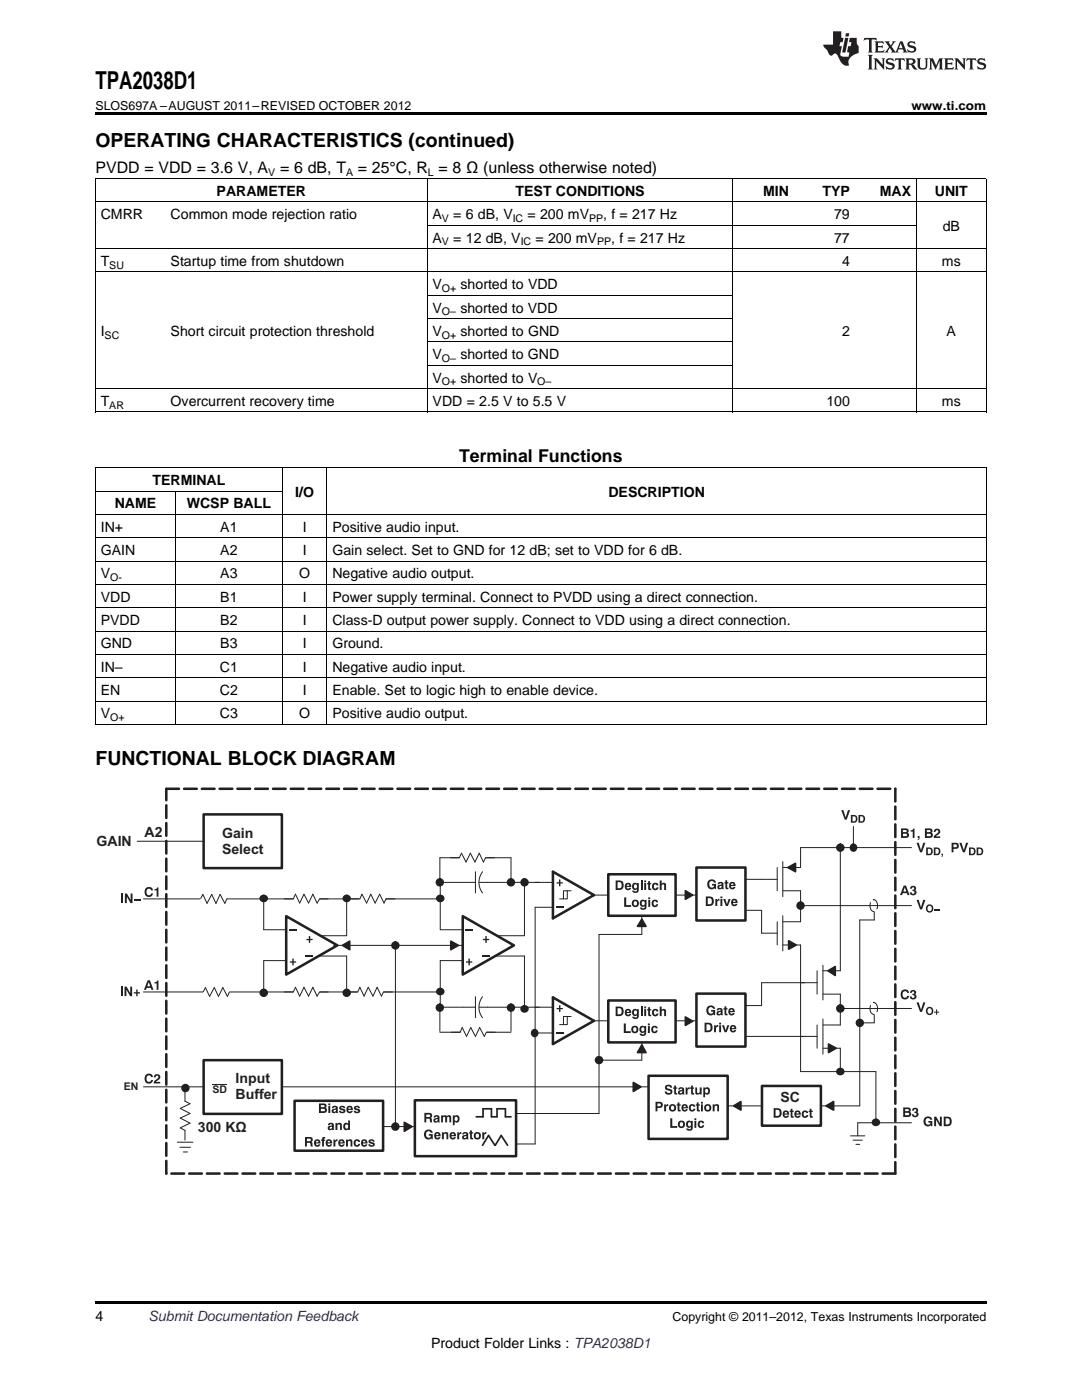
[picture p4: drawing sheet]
<svg xmlns="http://www.w3.org/2000/svg" width="216mm" height="279mm" viewBox="0 0 216 279" stroke-linecap="round" stroke-linejoin="round" font-family="sans-serif">
<defs><g id="words">
<text font-size="4.9" x="19" y="17.8">TPA2038D1</text>
<g font-size="3.9">
<text x="19" y="29.3">OPERATING CHARACTERISTICS (continued)</text>
<text x="19" y="152.8">FUNCTIONAL BLOCK DIAGRAM</text>
</g>
<text font-size="3.5" x="91.6" y="92.1">Terminal Functions</text>
<g font-size="3.2">
<text x="19" y="34.4">PVDD = VDD = 3.6 V, A</text>
<text x="55.9" y="34.4">= 6 dB, T</text>
<text x="71.4" y="34.4">= 25°C, R = 8 Ω (unless otherwise noted)</text>
</g>
<g font-size="2.8">
<text x="43.2" y="39.1">PARAMETER</text>
<text x="102.9" y="39.1">TEST CONDITIONS</text>
<text x="152.3" y="39.1">MIN</text>
<text x="164.1" y="39.1">TYP</text>
<text x="175.5" y="39.1">MAX</text>
<text x="186.5" y="39.1">UNIT</text>
<text x="20.1" y="43.7">CMRR</text>
<text x="34" y="43.7">Common mode rejection ratio</text>
<text x="86.3" y="43.7">A</text>
<text x="90.5" y="43.7">= 6 dB, V</text>
<text x="105.3" y="43.7">= 200 mV</text>
<text x="120.4" y="43.7">, f = 217 Hz</text>
<text x="166.4" y="43.7">79</text>
<text x="188.1" y="46.1">dB</text>
<text x="20.1" y="53.1">T</text>
<text x="34" y="53.1">Startup time from shutdown</text>
<text x="86.3" y="48.4">A</text>
<text x="90.5" y="48.4">= 12 dB, V</text>
<text x="106.9" y="48.4">= 200 mV</text>
<text x="122" y="48.4">, f = 217 Hz</text>
<text x="166.4" y="48.4">77</text>
<text x="168" y="53.1">4</text>
<text x="188" y="53.1">ms</text>
<text x="86.3" y="57.7">V</text>
<text x="91.9" y="57.7">shorted to VDD</text>
<text x="86.3" y="62.4">V</text>
<text x="91.9" y="62.4">shorted to VDD</text>
<text x="20.1" y="67">I</text>
<text x="34" y="67">Short circuit protection threshold</text>
<text x="86.3" y="67">V</text>
<text x="86.3" y="71.7">V</text>
<text x="91.9" y="71.7">shorted to GND</text>
<text x="91.9" y="67">shorted to GND</text>
<text x="168" y="67">2</text>
<text x="188.9" y="67">A</text>
<text x="86.3" y="76.3">V</text>
<text x="91.9" y="76.3">shorted to V</text>
<text x="20.1" y="81">T</text>
<text x="34" y="81">Overcurrent recovery time</text>
<text x="86.3" y="81">VDD = 2.5 V to 5.5 V</text>
<text x="164.9" y="81">100</text>
<text x="188" y="81">ms</text>
<text x="22.9" y="101.5">NAME</text>
<text x="30.4" y="96.8">TERMINAL</text>
<text x="37.3" y="101.5">WCSP BALL</text>
<text x="58.9" y="99.1">I/O</text>
<text x="121.4" y="99.1">DESCRIPTION</text>
<text x="20.1" y="106.1">IN+</text>
<text x="44" y="106.1">A1</text>
<text x="60.4" y="106.1">I</text>
<text x="66.3" y="106.1">Positive audio input.</text>
<text x="20.1" y="110.8">GAIN</text>
<text x="44" y="110.8">A2</text>
<text x="60.4" y="110.8">I</text>
<text x="66.3" y="110.8">Gain select. Set to GND for 12 dB; set to VDD for 6 dB.</text>
<text x="20.1" y="115.4">V</text>
<text x="44" y="115.4">A3</text>
<text x="59.7" y="115.4">O</text>
<text x="66.3" y="115.4">Negative audio output.</text>
<text x="20.1" y="120.1">VDD</text>
<text x="20.1" y="124.7">PVDD</text>
<text x="44" y="120.1">B1</text>
<text x="44" y="124.7">B2</text>
<text x="60.4" y="120.1">I</text>
<text x="60.4" y="124.7">I</text>
<text x="66.3" y="120.1">Power supply terminal. Connect to PVDD using a direct connection.</text>
<text x="66.3" y="124.7">Class-D output power supply. Connect to VDD using a direct connection.</text>
<text x="20.1" y="129.4">GND</text>
<text x="44" y="129.4">B3</text>
<text x="60.4" y="129.4">I</text>
<text x="66.3" y="129.4">Ground.</text>
<text x="20.1" y="134.1">IN–</text>
<text x="43.9" y="134.1">C1</text>
<text x="60.4" y="134.1">I</text>
<text x="66.3" y="134.1">Negative audio input.</text>
<text x="20.1" y="138.7">EN</text>
<text x="20.1" y="143.4">V</text>
<text x="43.9" y="138.7">C2</text>
<text x="43.9" y="143.4">C3</text>
<text x="59.7" y="143.4">O</text>
<text x="60.4" y="138.7">I</text>
<text x="66.3" y="138.7">Enable. Set to logic high to enable device.</text>
<text x="66.3" y="143.4">Positive audio output.</text>
<text x="19" y="263.6">4</text>
<text x="86" y="269">Product Folder Links : TPA2038D1</text>
</g>
<g font-size="2.8" fill="#231f20">
<text x="28.9" y="167.1">A2</text>
<text x="44.3" y="167.3">Gain</text>
<text x="19.3" y="168.9">GAIN</text>
<text x="44.3" y="170.5">Select</text>
<text x="47" y="216.1">Input</text>
<text x="47" y="219.3">Buffer</text>
<text x="155.7" y="219.9">SC</text>
<text x="39.5" y="225.8">300 KΩ</text>
</g>
<text font-size="2.8" fill="#0000c8" x="29.6" y="263.6">Submit Documentation Feedback</text>
<g font-size="2.5">
<text x="19" y="21.9">SLOS697A –AUGUST 2011–REVISED OCTOBER 2012</text>
<text x="181.9" y="21.9">www.ti.com</text>
<text x="134.2" y="263.6">Copyright © 2011–2012, Texas Instruments Incorporated</text>
</g>
<g font-size="2.1">
<text x="53.5" y="35.1">V</text>
<text x="69" y="35.1">A</text>
<text x="85.4" y="35.1">L</text>
<text x="88.2" y="44.3">V</text>
<text x="102.3" y="44.3">IC</text>
<text x="117.5" y="44.3">PP</text>
<text x="21.8" y="53.6">SU</text>
<text x="88.2" y="49">V</text>
<text x="103.9" y="49">IC</text>
<text x="119.1" y="49">PP</text>
<text x="88.2" y="58.3">O+</text>
<text x="88.2" y="62.9">O–</text>
<text x="20.9" y="67.6">SC</text>
<text x="88.2" y="67.6">O+</text>
<text x="88.2" y="72.2">O–</text>
<text x="88.2" y="76.9">O+</text>
<text x="107.2" y="76.9">O–</text>
<text x="21.8" y="81.6">AR</text>
<text x="22" y="116">O-</text>
<text x="22" y="143.9">O+</text>
</g>
<g font-size="2.1" fill="#231f20">
<text x="24.7" y="217.6">EN</text>
<text x="42.4" y="218.2">SD</text>
</g>
</g></defs>
<path d="M118.5 178.6h25M128.1 179.4v7.1M147.6 175.5h4.4M147.6 181.7h4.4M28.6 216.9h106M128.1 204.5v7.1M147.6 206.8h12.8M147.6 200.7h4.4M68.5 224.8h19.2M100.5 222.2h19M100.5 228.3h6.3M144.1 220.7h27.5" fill="none" stroke="#231f20" stroke-width=".2"/>
<path d="M121.4 174.5h13.4v8.3h-13.4z" fill-rule="evenodd" fill="#fff"/>
<path d="M121.4 174.5h13.4v8.3h-13.4z" fill="none" stroke="#231f20" stroke-width=".51"/>
<path d="M63.3 190.8h5.9M63.3 186.7h5.9" fill="none" stroke="#231f20" stroke-width=".2"/>
<path d="M57.1 182.8l10.2 5.9-10.2 5.8z" fill="#fff"/>
<path d="M57.1 182.8l10.2 5.9-10.2 5.8z" fill="none" stroke="#231f20" stroke-width=".51"/>
<g fill="#231f20">
<path d="M57.7 185.5h1.5v.3h-1.5z" fill-rule="evenodd"/>
<path d="M58.3 191.3h.3v.6h.5v.2h-.5v.5h-.3v-.5h-.5v-.2h.5z" fill-rule="evenodd"/>
</g>
<path d="M52.6 191.7h4.4M52.6 185.6h4.4M66.6 188.7h26.6" fill="none" stroke="#231f20" stroke-width=".2"/>
<g fill="#231f20">
<path d="M61 190.7h1.5v.3h-1.5z" fill-rule="evenodd"/>
<path d="M61.6 186.8h.3v.6h.5v.2h-.5v.6h-.3v-.6h-.5v-.2h.5z" fill-rule="evenodd"/>
</g>
<path d="M98.4 190.8h6.3M98.4 186.7h6.3" fill="none" stroke="#231f20" stroke-width=".2"/>
<path d="M92.3 182.8l10.2 5.9-10.2 5.8z" fill="#fff"/>
<path d="M92.3 182.8l10.2 5.9-10.2 5.8z" fill="none" stroke="#231f20" stroke-width=".51"/>
<g fill="#231f20">
<path d="M92.8 185.5h1.5v.3h-1.5z" fill-rule="evenodd"/>
<path d="M93.5 191.3h.3v.6h.4v.2h-.4v.5h-.3v-.5h-.5v-.2h.5z" fill-rule="evenodd"/>
</g>
<path d="M87.8 191.7h4.4M87.8 185.6h4.4" fill="none" stroke="#231f20" stroke-width=".2"/>
<g fill="#231f20">
<path d="M96.2 190.7h1.5v.3h-1.5z" fill-rule="evenodd"/>
<path d="M96.8 186.8h.3v.6h.5v.2h-.5v.6h-.3v-.6h-.4v-.2h.4z" fill-rule="evenodd"/>
</g>
<path d="M28.6 179.4h59.2M52.6 179.4v6.2M69.2 179.4v7.3" fill="none" stroke="#231f20" stroke-width=".2"/>
<path d="M58.5 178.5h5.3v1.7h-5.3z" fill-rule="evenodd" fill="#fff"/>
<path d="M56.8 179.4h1.7l.5-.9 .8 1.7 .9-1.7 .9 1.7 .8-1.7 .9 1.7 .5-.8h1.7M28.6 198h59.2M52.6 191.7v6.3M69.2 190.8v7.3" fill="none" stroke="#231f20" stroke-width=".2"/>
<path d="M58.5 197.1h5.3v1.7h-5.3z" fill-rule="evenodd" fill="#fff"/>
<path d="M56.8 198h1.7l.5-1 .8 1.8 .9-1.8 .9 1.8 .8-1.8 .9 1.8 .5-.8h1.7" fill="none" stroke="#231f20" stroke-width=".2"/>
<circle cx="69.2" cy="179.3" r=".63" fill="#231f20"/>
<circle cx="69.2" cy="179.3" r=".63" fill="none" stroke="#231f20" stroke-width=".34"/>
<circle cx="69.2" cy="198.1" r=".67" fill="#231f20"/>
<circle cx="69.2" cy="198.1" r=".67" fill="none" stroke="#231f20" stroke-width=".34"/>
<circle cx="52.6" cy="179.3" r=".63" fill="#231f20"/>
<circle cx="52.6" cy="179.3" r=".63" fill="none" stroke="#231f20" stroke-width=".34"/>
<circle cx="52.6" cy="198.1" r=".68" fill="#231f20"/>
<circle cx="52.6" cy="198.1" r=".68" fill="none" stroke="#231f20" stroke-width=".34"/>
<path d="M87.8 176.1v9.5M78.9 188.7v36.1M87.8 191.7v9.5" fill="none" stroke="#231f20" stroke-width=".2"/>
<path d="M71.8 178.5h5.2v1.7h-5.2z" fill-rule="evenodd" fill="#fff"/>
<path d="M70 179.4h1.8l.4-.9 .9 1.7 .9-1.7 .8 1.7 1-1.7 .8 1.7 .4-.8h1.8" fill="none" stroke="#231f20" stroke-width=".2"/>
<path d="M71.4 197.1h5.2v1.7h-5.2z" fill-rule="evenodd" fill="#fff"/>
<path d="M69.6 198h1.8l.4-1 .8 1.8 .9-1.8 .9 1.8 .9-1.8 .8 1.8 .4-.8h1.8" fill="none" stroke="#231f20" stroke-width=".2"/>
<circle cx="78.9" cy="188.7" r=".67" fill="#231f20"/>
<circle cx="78.9" cy="188.7" r=".67" fill="none" stroke="#231f20" stroke-width=".34"/>
<path d="M87.8 176.1h19.8M87.8 201h19.8" fill="none" stroke="#231f20" stroke-width=".2"/>
<circle cx="87.9" cy="179.3" r=".63" fill="#231f20"/>
<circle cx="87.9" cy="179.3" r=".63" fill="none" stroke="#231f20" stroke-width=".34"/>
<circle cx="87.9" cy="197.9" r=".64" fill="#231f20"/>
<circle cx="87.9" cy="197.9" r=".64" fill="none" stroke="#231f20" stroke-width=".34"/>
<path d="M92.7 173.9h4.4v4.3h-4.4z" fill-rule="evenodd" fill="#fff"/>
<path d="M92.6 176.1h2.3M94.9 174v4.2M95.6 176.1h1.6M96.3 174a3.5 3.5 0 0 0 0 4.2M104.7 176.1v10.6M104.7 190.8v10.5" fill="none" stroke="#231f20" stroke-width=".2"/>
<path d="M92.7 198.8h4.4v4.3h-4.4z" fill-rule="evenodd" fill="#fff"/>
<path d="M94.9 198.9v4.2M96.3 198.9a3.4 3.4 0 0 0 0 4.2M92.6 201h2.3M95.6 201h1.6" fill="none" stroke="#231f20" stroke-width=".2"/>
<circle cx="104.7" cy="176.1" r=".67" fill="#231f20"/>
<circle cx="104.7" cy="176.1" r=".67" fill="none" stroke="#231f20" stroke-width=".34"/>
<circle cx="104.7" cy="201.4" r=".63" fill="#231f20"/>
<circle cx="104.7" cy="201.4" r=".63" fill="none" stroke="#231f20" stroke-width=".34"/>
<path d="M68.3 188.7l1.5-.9v1.7z" fill="#231f20"/>
<path d="M68.3 188.7l1.5-.9v1.7z" fill="none" stroke="#231f20" stroke-width=".34"/>
<path d="M90 187.8l1.5 .9-1.5 .8z" fill="#231f20"/>
<path d="M90 187.8l1.5 .9-1.5 .8z" fill="none" stroke="#231f20" stroke-width=".34"/>
<path d="M110.3 174l8.2 4.6-8.2 4.7z" fill="none" stroke="#231f20" stroke-width=".51"/>
<g fill="#231f20">
<path d="M110.9 180.8h1.5v.3h-1.5z" fill-rule="evenodd"/>
<path d="M111.5 175.5h.3v.6h.5v.2h-.5v.6h-.3v-.6h-.4v-.2h.4z" fill-rule="evenodd"/>
</g>
<path d="M106.8 176.1h3.4M106.8 181.1h3.4" fill="none" stroke="#231f20" stroke-width=".2"/>
<path d="M112.4 177.8h.8v1.6h-.8z" fill-rule="evenodd" fill="#fff"/>
<path d="M111.7 179.4h.7M112.4 177.8h.8v1.6h-.8zM113.2 177.8h.8" fill="none" stroke="#231f20" stroke-width=".2"/>
<path d="M110.3 199.1l8.2 4.6-8.2 4.7z" fill="none" stroke="#231f20" stroke-width=".51"/>
<g fill="#231f20">
<path d="M110.9 205.9h1.5v.3h-1.5z" fill-rule="evenodd"/>
<path d="M111.5 200.6h.3v.6h.5v.2h-.5v.5h-.3v-.5h-.4v-.2h.4z" fill-rule="evenodd"/>
</g>
<path d="M106.8 206.2h3.4M106.8 201h3.4M118.5 203.7h27.2" fill="none" stroke="#231f20" stroke-width=".2"/>
<path d="M112.4 202.9h.8v1.6h-.8z" fill-rule="evenodd" fill="#fff"/>
<path d="M106.8 181.1v47.2M111.7 204.5h.7M112.4 202.9h.8v1.6h-.8zM113.2 202.9h.8" fill="none" stroke="#231f20" stroke-width=".2"/>
<circle cx="106.7" cy="206.1" r=".64" fill="#231f20"/>
<circle cx="106.7" cy="206.1" r=".64" fill="none" stroke="#231f20" stroke-width=".34"/>
<g fill="#231f20">
<path d="M123.2 176v1.3a.64 .64 0 0 0 .9-.6 .64 .64 0 0 0-.9-.7zM122.8 175.7a1.3 1.3 0 0 1 1.5 .4 .97 .97 0 0 1-.8 1.5h-.7z" fill-rule="evenodd"/>
<path d="M124.8 176.4a.67 .67 0 0 1 .8-.2 .67 .67 0 0 1 .4 .8h-.9a.27 .27 0 0 0 .1 .3 .27 .27 0 0 0 .4-.1h.3a.7 .7 0 0 1-1 .4 .7 .7 0 0 1-.2-1.1zM125.1 176.6v.2h.5l-.2-.3z" fill-rule="evenodd"/>
<path d="M126.6 176.6a.37 .37 0 0 0-.1 .5 .37 .37 0 0 0 .5 .1 .37 .37 0 0 0 .1-.5 .37 .37 0 0 0-.5-.1zM126.4 176.3l.4-.1 .3 .2v-.2h.4v1.3a.67 .67 0 0 1-.6 .7 .67 .67 0 0 1-.8-.5h.5a.28 .28 0 0 0 .3 .2 .28 .28 0 0 0 .2-.3v-.2a.64 .64 0 0 1-.9 0 .64 .64 0 0 1 0-.9z" fill-rule="evenodd"/>
<path d="M127.8 175.7h.4v1.9h-.4z" fill-rule="evenodd"/>
<path d="M128.5 176.2h.4v1.4h-.4zM128.5 175.7h.4v.4h-.4z" fill-rule="evenodd"/>
<path d="M129.3 175.8h.4v.4h.2v.3h-.2v.8h.2v.3a.45 .45 0 0 1-.6-.4v-.7h-.2v-.3h.2z" fill-rule="evenodd"/>
<path d="M130.3 176.4a.65 .65 0 0 1 .6-.2 .65 .65 0 0 1 .5 .5h-.4l-.1-.1a.38 .38 0 0 0-.4 .3 .38 .38 0 0 0 .4 .4l.1-.2h.4a.69 .69 0 0 1-1 .5 .69 .69 0 0 1-.2-1.1z" fill-rule="evenodd"/>
<path d="M131.6 175.7h.4v.7a.48 .48 0 0 1 .6-.2 .48 .48 0 0 1 .3 .5v.9h-.4v-.8a.25 .25 0 0 0-.2-.3 .25 .25 0 0 0-.3 .3v.8h-.4z" fill-rule="evenodd"/>
<path d="M124.5 179.1h.5v1.5h.9v.4h-1.4z" fill-rule="evenodd"/>
<path d="M126.5 180a.41 .41 0 0 0 0 .5 .41 .41 0 0 0 .5 .1 .41 .41 0 0 0 .1-.6 .41 .41 0 0 0-.6 0zM126 180.3a.75 .75 0 0 1 1.5 0 .75 .75 0 0 1-1.5 0z" fill-rule="evenodd"/>
<path d="M128.1 180a.37 .37 0 0 0 0 .5 .37 .37 0 0 0 .5 .1 .37 .37 0 0 0 0-.6 .37 .37 0 0 0-.5 0zM127.9 179.6h.5l.3 .1v-.1h.3v1.3a.67 .67 0 0 1-.6 .7 .67 .67 0 0 1-.7-.5h.4a.28 .28 0 0 0 .3 .2 .28 .28 0 0 0 .3-.3v-.2a.64 .64 0 0 1-.9 0 .64 .64 0 0 1-.1-.9z" fill-rule="evenodd"/>
<path d="M129.4 179.6h.3v1.4h-.3zM129.4 179.1h.3v.3h-.3z" fill-rule="evenodd"/>
<path d="M130.2 179.7a.65 .65 0 0 1 .7-.1 .65 .65 0 0 1 .4 .5h-.4v-.2a.38 .38 0 0 0-.5 .4 .38 .38 0 0 0 .5 .4l.1-.2h.3a.69 .69 0 0 1-1 .5 .69 .69 0 0 1-.2-1.1z" fill-rule="evenodd"/>
</g>
<path d="M121.4 199.7h13.4v8.3h-13.4z" fill-rule="evenodd" fill="#fff"/>
<path d="M121.4 199.7h13.4v8.3h-13.4z" fill="none" stroke="#231f20" stroke-width=".51"/>
<g fill="#231f20">
<path d="M123.2 201.2v1.2a.64 .64 0 0 0 .9-.6 .64 .64 0 0 0-.9-.6zM122.8 200.9a1.3 1.3 0 0 1 1.5 .4 .97 .97 0 0 1-.8 1.5h-.7z" fill-rule="evenodd"/>
<path d="M124.8 201.5a.67 .67 0 0 1 .8-.1 .67 .67 0 0 1 .4 .8h-.9a.27 .27 0 0 0 .1 .3 .27 .27 0 0 0 .4-.1h.3a.7 .7 0 0 1-1 .3 .7 .7 0 0 1-.2-1zM125.1 201.7v.2h.5l-.2-.2z" fill-rule="evenodd"/>
<path d="M126.6 201.8a.36 .36 0 0 0-.1 .5 .36 .36 0 0 0 .6-.1l-.2-.5zM126.4 201.4l.4-.1 .3 .2v-.1h.4v1.3a.67 .67 0 0 1-.6 .7 .67 .67 0 0 1-.8-.5h.5a.28 .28 0 0 0 .3 .2 .28 .28 0 0 0 .2-.3v-.2a.64 .64 0 0 1-.9 0 .64 .64 0 0 1 0-.9z" fill-rule="evenodd"/>
<path d="M127.8 200.9h.4v1.9h-.4z" fill-rule="evenodd"/>
<path d="M128.5 201.4h.4v1.4h-.4zM128.5 200.9h.4v.3h-.4z" fill-rule="evenodd"/>
<path d="M129.3 201h.4v.4h.2v.2h-.2v.8l.2 .1v.3a.45 .45 0 0 1-.6-.4v-.8h-.2v-.2h.2z" fill-rule="evenodd"/>
<path d="M130.3 201.5a.65 .65 0 0 1 .6-.1 .65 .65 0 0 1 .5 .5h-.4l-.1-.2a.38 .38 0 0 0-.4 .4 .38 .38 0 0 0 .4 .4l.1-.2h.4a.69 .69 0 0 1-1 .5 .69 .69 0 0 1-.2-1.1z" fill-rule="evenodd"/>
<path d="M131.6 200.9h.4v.6a.48 .48 0 0 1 .6-.2 .48 .48 0 0 1 .3 .5v1h-.4v-.9a.25 .25 0 0 0-.2-.2 .25 .25 0 0 0-.3 .2v.9h-.4z" fill-rule="evenodd"/>
<path d="M124.5 204.3h.4v1.5h1v.4h-1.4z" fill-rule="evenodd"/>
<path d="M126.4 205.1a.41 .41 0 0 0 0 .6 .41 .41 0 0 0 .5 .1 .41 .41 0 0 0 .1-.6 .41 .41 0 0 0-.6-.1zM125.9 205.5a.75 .75 0 0 1 1.5 0 .75 .75 0 0 1-1.5 0z" fill-rule="evenodd"/>
<path d="M128 205.1a.36 .36 0 0 0 0 .6 .36 .36 0 0 0 .6-.1l-.2-.5zM127.9 204.8l.4-.1 .3 .2v-.1h.3v1.3a.67 .67 0 0 1-.5 .6 .67 .67 0 0 1-.8-.4h.4a.28 .28 0 0 0 .4 .1 .28 .28 0 0 0 .2-.2v-.2a.64 .64 0 0 1-.9-.1 .64 .64 0 0 1 0-.8z" fill-rule="evenodd"/>
<path d="M129.3 204.8h.4v1.4h-.4zM129.3 204.3h.4v.3h-.4z" fill-rule="evenodd"/>
<path d="M130.1 204.9a.65 .65 0 0 1 .7-.2 .65 .65 0 0 1 .4 .5h-.3l-.1-.1a.38 .38 0 0 0-.5 .4 .38 .38 0 0 0 .5 .3l.1-.2h.3a.69 .69 0 0 1-.9 .5 .69 .69 0 0 1-.3-1z" fill-rule="evenodd"/>
</g>
<path d="M128.1 186.5h-8.6v35.7" fill="none" stroke="#231f20" stroke-width=".2"/>
<path d="M128.1 183.4l.8 1.5h-1.7z" fill="#231f20"/>
<path d="M128.1 183.4l.8 1.5h-1.7z" fill="none" stroke="#231f20" stroke-width=".34"/>
<path d="M119.5 211.6h8.6" fill="none" stroke="#231f20" stroke-width=".2"/>
<path d="M128.1 208.5l.8 1.6h-1.7z" fill="#231f20"/>
<path d="M128.1 208.5l.8 1.6h-1.7z" fill="none" stroke="#231f20" stroke-width=".34"/>
<circle cx="119.5" cy="211.6" r=".68" fill="#231f20"/>
<circle cx="119.5" cy="211.6" r=".68" fill="none" stroke="#231f20" stroke-width=".34"/>
<path d="M139 173.1h9.7v10.6h-9.7z" fill-rule="evenodd" fill="#fff"/>
<path d="M139 173.1h9.7v10.6h-9.7z" fill="none" stroke="#231f20" stroke-width=".51"/>
<g fill="#231f20">
<path d="M136.8 177.8l1.4 .8-1.4 .9z"/>
<path d="M141.3 175.8a.89 .89 0 0 1 1.6 .3h-.4a.53 .53 0 0 0-.8-.2 .53 .53 0 0 0-.2 .8 .49 .49 0 0 0 .5 .4 .49 .49 0 0 0 .5-.4h-.4v-.3h.8v1h-.3v-.2a.92 .92 0 0 1-1.3 0 .92 .92 0 0 1-.1-1.2z" fill-rule="evenodd"/>
<path d="M143.6 176.9l-.1 .1a.26 .26 0 0 0 .3 .2 .26 .26 0 0 0 .2-.3v-.1zM143.3 176.1a.66 .66 0 0 1 1.1 .3v1h-.4v-.1a.47 .47 0 0 1-.6 .2 .47 .47 0 0 1-.2-.7 .47 .47 0 0 1 .6-.2l.2-.1a.22 .22 0 0 0-.2-.2 .22 .22 0 0 0-.2 .2h-.4z" fill-rule="evenodd"/>
<path d="M144.7 175.7h.4v.3h.3v.3h-.3v.8l.3 .1v.2a.45 .45 0 0 1-.7-.3v-.8h-.2v-.3h.2z" fill-rule="evenodd"/>
<path d="M145.6 176.2a.67 .67 0 0 1 .8-.1 .67 .67 0 0 1 .4 .7h-.9a.27 .27 0 0 0 .1 .3 .27 .27 0 0 0 .4-.1h.3a.7 .7 0 0 1-1 .4 .7 .7 0 0 1-.2-1.1zM145.9 176.4v.2h.5l-.2-.3z" fill-rule="evenodd"/>
<path d="M141.2 179.2v1.3a.64 .64 0 0 0 .9-.7 .64 .64 0 0 0-.9-.6zM140.8 178.9a1.3 1.3 0 0 1 1.5 .4 .97 .97 0 0 1-.8 1.5h-.7z" fill-rule="evenodd"/>
<path d="M142.7 179.4h.4v.3l.5-.3v.3l-.5 .2v.9h-.4z" fill-rule="evenodd"/>
<path d="M143.8 179.4h.3v1.4h-.3zM143.8 178.9h.3v.4h-.3z" fill-rule="evenodd"/>
<path d="M144.3 179.4h.4l.3 1.1 .4-1.1h.4l-.6 1.4h-.4z" fill-rule="evenodd"/>
<path d="M146 179.6a.67 .67 0 0 1 .9-.2 .67 .67 0 0 1 .3 .8h-.9a.27 .27 0 0 0 .1 .3 .27 .27 0 0 0 .4-.1h.4a.7 .7 0 0 1-1 .4 .7 .7 0 0 1-.2-1.1zM146.3 179.7v.3h.5l-.2-.3z" fill-rule="evenodd"/>
</g>
<path d="M136.8 177.8l1.4 .8-1.4 .9z" fill="none" stroke="#231f20" stroke-width=".34"/>
<path d="M139 198.3h9.7v10.6h-9.7z" fill-rule="evenodd" fill="#fff"/>
<path d="M139 198.3h9.7v10.6h-9.7z" fill="none" stroke="#231f20" stroke-width=".51"/>
<g fill="#231f20">
<path d="M136.8 203l1.4 .8-1.4 .8z"/>
<path d="M141.2 200.9a.89 .89 0 0 1 1.5 .4h-.4a.53 .53 0 0 0-.8-.2 .53 .53 0 0 0-.1 .7 .49 .49 0 0 0 .4 .5 .49 .49 0 0 0 .5-.4h-.4v-.3h.8v1h-.3v-.2a.92 .92 0 0 1-1.3 0 .92 .92 0 0 1-.1-1.3z" fill-rule="evenodd"/>
<path d="M143.4 202.1l-.1 .1a.26 .26 0 0 0 .4 .2 .26 .26 0 0 0 .1-.3v-.2zM143.2 201.3a.66 .66 0 0 1 1 .2l.1 1.1h-.4l-.1-.2a.47 .47 0 0 1-.6 .2 .47 .47 0 0 1-.2-.6 .47 .47 0 0 1 .6-.3l.2-.1a.22 .22 0 0 0-.2-.2 .22 .22 0 0 0-.2 .2h-.4z" fill-rule="evenodd"/>
<path d="M144.6 200.8h.3v.4h.3v.3h-.3v.8h.3v.3a.45 .45 0 0 1-.6-.4v-.7h-.2v-.3h.2z" fill-rule="evenodd"/>
<path d="M145.5 201.4a.67 .67 0 0 1 .8-.2 .67 .67 0 0 1 .3 .8h-.9a.27 .27 0 0 0 .2 .3 .27 .27 0 0 0 .3-.1h.4a.7 .7 0 0 1-1 .4 .7 .7 0 0 1-.2-1.1zM145.8 201.5l-.1 .3h.5l-.1-.3z" fill-rule="evenodd"/>
<path d="M141 204.4v1.2a.64 .64 0 0 0 .8-.6 .64 .64 0 0 0-.8-.6zM140.6 204.1a1.31 1.31 0 0 1 1.5 .4 .97 .97 0 0 1-.9 1.5h-.6z" fill-rule="evenodd"/>
<path d="M142.5 204.6h.3v.3l.5-.3v.3l-.4 .2v.9h-.4z" fill-rule="evenodd"/>
<path d="M143.5 204.6h.4v1.4h-.4zM143.5 204.1h.4v.4h-.4z" fill-rule="evenodd"/>
<path d="M144.1 204.6h.4l.3 1 .3-1h.4l-.5 1.4h-.4z" fill-rule="evenodd"/>
<path d="M145.8 204.8a.67 .67 0 0 1 .8-.2 .67 .67 0 0 1 .3 .8h-.9a.27 .27 0 0 0 .2 .3 .27 .27 0 0 0 .3-.1h.4a.7 .7 0 0 1-1 .4 .7 .7 0 0 1-.2-1.1zM146.1 204.9l-.1 .3h.5l-.1-.3z" fill-rule="evenodd"/>
</g>
<path d="M136.8 203l1.4 .8-1.4 .8z" fill="none" stroke="#231f20" stroke-width=".34"/>
<path d="M152 175.5h3.1M155.1 173.1v4.7M156.2 173.1h3.5M156.2 177.8h3.5M156.2 171.9v7.1" fill="none" stroke="#231f20" stroke-width=".2"/>
<path d="M157.2 173.1l1.5-.8v1.7z" fill="#231f20"/>
<path d="M157.2 173.1l1.5-.8v1.7z" fill="none" stroke="#231f20" stroke-width=".34"/>
<path d="M159.7 169.2v3.9M159.7 177.8v6.2h-3.5M152 181.7v4.5h3.1M155.1 184v4.6M156.2 188.6h3.5v25.3M156.2 182.8v7" fill="none" stroke="#231f20" stroke-width=".2"/>
<path d="M157.4 187.8l1.5 .8-1.5 .8z" fill="#231f20"/>
<path d="M157.4 187.8l1.5 .8-1.5 .8z" fill="none" stroke="#231f20" stroke-width=".34"/>
<path d="M159.7 169.2h22.2M159.9 196.1h3.1M163 193.7v4.7M164.2 193.7h3.5M164.2 198.4h3.5M164.2 192.6v7" fill="none" stroke="#231f20" stroke-width=".2"/>
<path d="M165.2 193.7l1.5-.8v1.8z" fill="#231f20"/>
<path d="M165.2 193.7l1.5-.8v1.8z" fill="none" stroke="#231f20" stroke-width=".34"/>
<path d="M167.7 169.2v24.5M152 196.1v4.6M167.7 198.4v6.2h-3.5M159.9 206.8h3.1M163 204.6v4.6M164.2 209.2h3.5v4.7M164.2 203.4v7" fill="none" stroke="#231f20" stroke-width=".2"/>
<path d="M165.3 208.4l1.5 .8-1.5 .9z" fill="#231f20"/>
<path d="M165.3 208.4l1.5 .8-1.5 .9z" fill="none" stroke="#231f20" stroke-width=".34"/>
<path d="M152 196.1h8.6" fill="none" stroke="#231f20" stroke-width=".2"/>
<circle cx="167.7" cy="169.2" r=".68" fill="#231f20"/>
<circle cx="167.7" cy="169.2" r=".68" fill="none" stroke="#231f20" stroke-width=".34"/>
<path d="M170.3 164.9v4.3" fill="none" stroke="#231f20" stroke-width=".2"/>
<circle cx="170.3" cy="169.1" r=".64" fill="#231f20"/>
<circle cx="170.3" cy="169.1" r=".64" fill="none" stroke="#231f20" stroke-width=".34"/>
<g fill="#231f20">
<path d="M167.9 161.7h.4l.4 1.4 .5-1.4h.4l-.7 1.9h-.3z" fill-rule="evenodd"/>
<path d="M170.1 162.9v1a.51 .51 0 0 0 .7-.5 .51 .51 0 0 0-.7-.5zM169.8 162.6h.6a.77 .77 0 0 1 .7 .9 .77 .77 0 0 1-.8 .7h-.5z" fill-rule="evenodd"/>
<path d="M171.6 162.9v1a.51 .51 0 0 0 .7-.5 .51 .51 0 0 0-.7-.5zM171.3 162.6h.6a.77 .77 0 0 1 .7 .9 .77 .77 0 0 1-.8 .7h-.5z" fill-rule="evenodd"/>
</g>
<path d="M152 216.7h11.8v8h-11.8z" fill-rule="evenodd" fill="#fff"/>
<path d="M152 216.7h11.8v8h-11.8z" fill="none" stroke="#231f20" stroke-width=".51"/>
<g fill="#231f20">
<path d="M154.8 221.5v1.2a.64 .64 0 0 0 .8-.6 .64 .64 0 0 0-.8-.6zM154.4 221.2a1.3 1.3 0 0 1 1.5 .4 .97 .97 0 0 1-.9 1.5h-.6z" fill-rule="evenodd"/>
<path d="M156.3 221.8a.67 .67 0 0 1 .8-.1 .67 .67 0 0 1 .4 .8h-.9a.27 .27 0 0 0 .1 .3 .27 .27 0 0 0 .4-.2h.3a.7 .7 0 0 1-1 .4 .7 .7 0 0 1-.2-1zM156.6 222v.2h.5l-.2-.3z" fill-rule="evenodd"/>
<path d="M157.8 221.3h.3v.4h.3v.2h-.3v.8l.3 .1v.3a.45 .45 0 0 1-.6-.4v-.8h-.2v-.2h.2z" fill-rule="evenodd"/>
<path d="M158.7 221.8a.67 .67 0 0 1 .8-.1 .67 .67 0 0 1 .3 .8h-.9a.27 .27 0 0 0 .2 .3 .27 .27 0 0 0 .3-.2h.4a.7 .7 0 0 1-1 .4 .7 .7 0 0 1-.2-1zM159 222l-.1 .2h.5l-.2-.3z" fill-rule="evenodd"/>
<path d="M160.2 221.8a.65 .65 0 0 1 .6-.2 .65 .65 0 0 1 .5 .5h-.4l-.1-.1a.38 .38 0 0 0-.4 .4 .38 .38 0 0 0 .4 .3l.1-.2h.4a.69 .69 0 0 1-1 .5 .69 .69 0 0 1-.3-1z" fill-rule="evenodd"/>
<path d="M161.6 221.3h.3v.4h.3v.2h-.3v.8l.3 .1v.3a.45 .45 0 0 1-.6-.4v-.8h-.2v-.2h.2z" fill-rule="evenodd"/>
</g>
<path d="M159.7 213.9h15.1" fill="none" stroke="#231f20" stroke-width=".2"/>
<circle cx="167.7" cy="213.9" r=".64" fill="#231f20"/>
<circle cx="167.7" cy="213.9" r=".64" fill="none" stroke="#231f20" stroke-width=".34"/>
<path d="M159.7 180.7h22.2M171.6 183.6v37.1" fill="none" stroke="#231f20" stroke-width=".2"/>
<circle cx="159.7" cy="180.7" r=".68" fill="#231f20"/>
<circle cx="159.7" cy="180.7" r=".68" fill="none" stroke="#231f20" stroke-width=".34"/>
<path d="M174.4 179.5a1.3 1.3 0 0 1 .7 1.3 1.3 1.3 0 0 1-.8 1.1 1.31 1.31 0 0 1-.7-1.2 1.31 1.31 0 0 1 .8-1.2" fill="none" stroke="#231f20" stroke-width=".2" stroke-dasharray="2.2 .8"/>
<path d="M174.4 182v1.6h-2.8M167.7 201.3h14.2" fill="none" stroke="#231f20" stroke-width=".2"/>
<circle cx="167.7" cy="201.3" r=".68" fill="#231f20"/>
<circle cx="167.7" cy="201.3" r=".68" fill="none" stroke="#231f20" stroke-width=".34"/>
<path d="M174.4 200.1a1.3 1.3 0 0 1 .7 1.2 1.3 1.3 0 0 1-.8 1.2 1.31 1.31 0 0 1-.7-1.3 1.31 1.31 0 0 1 .8-1.1" fill="none" stroke="#231f20" stroke-width=".2" stroke-dasharray="2.2 .8"/>
<path d="M174.4 202.5v1.6h-2.8" fill="none" stroke="#231f20" stroke-width=".2"/>
<circle cx="171.6" cy="204.1" r=".67" fill="#231f20"/>
<circle cx="171.6" cy="204.1" r=".67" fill="none" stroke="#231f20" stroke-width=".34"/>
<path d="M164.8 220.7l1.5-.9v1.7z" fill="#231f20"/>
<path d="M164.8 220.7l1.5-.9v1.7z" fill="none" stroke="#231f20" stroke-width=".34"/>
<path d="M174.8 213.9v10.2M169.7 226.7h2.9M170.2 227.5h1.9M170.8 228.4h.8M181.9 224.1h-10.7v2.6" fill="none" stroke="#231f20" stroke-width=".2"/>
<circle cx="174.8" cy="224" r=".64" fill="#231f20"/>
<circle cx="174.8" cy="224" r=".64" fill="none" stroke="#231f20" stroke-width=".34"/>
<path d="M129.4 214.7h15.8v12.6h-15.8z" fill-rule="evenodd" fill="#fff"/>
<path d="M129.4 214.7h15.8v12.6h-15.8z" fill="none" stroke="#231f20" stroke-width=".51"/>
<g fill="#231f20">
<path d="M132.9 216.6a.79 .79 0 0 1 1.2 .5h-.4a.34 .34 0 0 0-.3-.3 .34 .34 0 0 0-.3 .3l.1 .1a.73 .73 0 0 1 .8 .3 .73 .73 0 0 1 0 .8 .85 .85 0 0 1-1.4-.5h.4a.35 .35 0 0 0 .4 .4 .35 .35 0 0 0 .3-.5 1.08 1.08 0 0 1-1-.6z" fill-rule="evenodd"/>
<path d="M134.5 216.6h.4v.4h.2v.3h-.2v.8h.2v.3a.45 .45 0 0 1-.6-.4v-.7h-.2v-.3h.2z" fill-rule="evenodd"/>
<path d="M135.7 217.9l-.1 .1a.26 .26 0 0 0 .4 .2 .26 .26 0 0 0 .2-.3v-.2zM135.5 217.1a.66 .66 0 0 1 1 .3l.1 1h-.4v-.2a.47 .47 0 0 1-.7 .2 .47 .47 0 0 1-.2-.6 .47 .47 0 0 1 .6-.2l.2-.2a.22 .22 0 0 0-.2-.1 .22 .22 0 0 0-.2 .2h-.4z" fill-rule="evenodd"/>
<path d="M136.8 217h.3v.3l.5-.3v.4l-.4 .2v.8h-.4z" fill-rule="evenodd"/>
<path d="M137.9 216.6h.4v.4h.2v.3h-.2v.8h.2v.3a.45 .45 0 0 1-.6-.4v-.7h-.2v-.3h.2z" fill-rule="evenodd"/>
<path d="M138.7 217h.4v.9a.27 .27 0 0 0 .3 .2 .27 .27 0 0 0 .2-.3v-.8h.4v1.4h-.4v-.2a.51 .51 0 0 1-.5 .2 .51 .51 0 0 1-.4-.4z" fill-rule="evenodd"/>
<path d="M140.3 217h.4v.2a.61 .61 0 0 1 .8-.1 .61 .61 0 0 1 .2 .8 .54 .54 0 0 1-.4 .5 .54 .54 0 0 1-.6-.2v.8h-.4zM140.8 217.4v.6a.37 .37 0 0 0 .5-.3 .37 .37 0 0 0-.5-.3z" fill-rule="evenodd"/>
<path d="M131.2 220.2v.6h.4a.28 .28 0 0 0 .3-.3 .28 .28 0 0 0-.3-.3zM130.8 219.9h.8a.61 .61 0 0 1 .6 .6 .61 .61 0 0 1-.5 .6h-.5v.7h-.4z" fill-rule="evenodd"/>
<path d="M132.5 220.4h.4v.3l.4-.4v.4l-.4 .2v.9h-.4z" fill-rule="evenodd"/>
<path d="M133.9 220.8a.41 .41 0 0 0 0 .5 .41 .41 0 0 0 .6 .1 .41 .41 0 0 0 0-.6 .41 .41 0 0 0-.6 0zM133.5 221.1a.75 .75 0 0 1 1.4 0 .75 .75 0 0 1-1.4 0z" fill-rule="evenodd"/>
<path d="M135.2 220h.4v.4h.2v.3h-.2v.7l.2 .1v.3a.45 .45 0 0 1-.6-.4v-.7h-.2v-.3h.2z" fill-rule="evenodd"/>
<path d="M136.1 220.6a.67 .67 0 0 1 .8-.2 .67 .67 0 0 1 .4 .8h-.9a.27 .27 0 0 0 .1 .3 .27 .27 0 0 0 .4-.1h.3a.7 .7 0 0 1-1 .3 .7 .7 0 0 1-.2-1zM136.4 220.7v.3h.5l-.2-.3z" fill-rule="evenodd"/>
<path d="M137.6 220.6a.65 .65 0 0 1 .7-.2 .65 .65 0 0 1 .4 .5h-.3l-.1-.2a.38 .38 0 0 0-.5 .4 .38 .38 0 0 0 .5 .4l.1-.2h.3a.69 .69 0 0 1-.9 .5 .69 .69 0 0 1-.3-1.1z" fill-rule="evenodd"/>
<path d="M139 220h.4v.4h.2v.3h-.2v.7l.2 .1v.3a.45 .45 0 0 1-.6-.4v-.7h-.2v-.3h.2z" fill-rule="evenodd"/>
<path d="M139.9 220.4h.4v1.4h-.4zM139.9 219.9h.4v.3h-.4z" fill-rule="evenodd"/>
<path d="M141 220.8a.41 .41 0 0 0-.1 .5 .41 .41 0 0 0 .6 .1 .41 .41 0 0 0 0-.6 .41 .41 0 0 0-.5 0zM140.5 221.1a.75 .75 0 0 1 1.5 0 .75 .75 0 0 1-1.5 0z" fill-rule="evenodd"/>
<path d="M142.2 220.4h.4v.2a.49 .49 0 0 1 .5-.2 .49 .49 0 0 1 .4 .4v1h-.4v-.8a.27 .27 0 0 0-.2-.3 .27 .27 0 0 0-.3 .3v.8h-.4z" fill-rule="evenodd"/>
<path d="M133.7 223.2h.4v1.5h1v.4h-1.4z" fill-rule="evenodd"/>
<path d="M135.7 224.1a.41 .41 0 0 0 0 .5 .41 .41 0 0 0 .5 .1 .41 .41 0 0 0 .1-.6 .41 .41 0 0 0-.6 0zM135.2 224.4a.75 .75 0 0 1 1.5 0 .75 .75 0 0 1-1.5 0z" fill-rule="evenodd"/>
<path d="M137.3 224.1a.37 .37 0 0 0 0 .5 .37 .37 0 0 0 .5 .1 .37 .37 0 0 0 .1-.6 .37 .37 0 0 0-.6 0zM137.2 223.7l.4-.1 .3 .2v-.1h.3v1.3a.67 .67 0 0 1-.5 .7 .67 .67 0 0 1-.8-.5h.4a.28 .28 0 0 0 .4 .2 .28 .28 0 0 0 .2-.3v-.2a.64 .64 0 0 1-.9 0 .64 .64 0 0 1 0-.9z" fill-rule="evenodd"/>
<path d="M138.6 223.7h.3v1.4h-.3zM138.6 223.2h.3v.3h-.3z" fill-rule="evenodd"/>
<path d="M139.4 223.8a.65 .65 0 0 1 .7-.1 .65 .65 0 0 1 .4 .5h-.4v-.2a.38 .38 0 0 0-.5 .4 .38 .38 0 0 0 .5 .4l.1-.2h.3a.69 .69 0 0 1-1 .5 .69 .69 0 0 1-.2-1.1z" fill-rule="evenodd"/>
</g>
<path d="M82.8 219.6h20.2v11.1h-20.2z" fill-rule="evenodd" fill="#fff"/>
<path d="M82.8 219.6h20.2v11.1h-20.2z" fill="none" stroke="#231f20" stroke-width=".51"/>
<g fill="#231f20">
<path d="M85.1 222.4v.5h.4a.26 .26 0 0 0 .3-.2 .26 .26 0 0 0-.2-.3zM84.7 222.1h.9a.53 .53 0 0 1 .6 .4 .53 .53 0 0 1-.3 .6l.2 .1 .2 .8h-.5l-.1-.7h-.2h-.4v.7h-.4z" fill-rule="evenodd"/>
<path d="M86.9 223.5l-.1 .1a.26 .26 0 0 0 .4 .2 .26 .26 0 0 0 .1-.4v-.1zM86.7 222.7a.66 .66 0 0 1 1 .2l.1 1.1h-.4l-.1-.2a.47 .47 0 0 1-.6 .2 .47 .47 0 0 1-.2-.6 .47 .47 0 0 1 .6-.3l.2-.1a.23 .23 0 0 0-.2-.2 .23 .23 0 0 0-.2 .2h-.4z" fill-rule="evenodd"/>
<path d="M88 222.6h.4v.2a.48 .48 0 0 1 .8 0 .47 .47 0 0 1 .5-.2 .47 .47 0 0 1 .3 .4v1h-.3v-.9a.23 .23 0 0 0-.3-.2 .23 .23 0 0 0-.2 .2v.9h-.4v-.9a.23 .23 0 0 0-.2-.2 .23 .23 0 0 0-.2 .3v.8h-.4z" fill-rule="evenodd"/>
<path d="M90.4 222.6h.3v.2a.61 .61 0 0 1 .8-.1 .61 .61 0 0 1 .2 .8 .54 .54 0 0 1-.4 .5 .54 .54 0 0 1-.6-.2v.8h-.3zM90.8 223v.6a.37 .37 0 0 0 .5-.3 .37 .37 0 0 0-.5-.3z" fill-rule="evenodd"/>
<path d="M84.8 225.7a.89 .89 0 0 1 1.6 .4h-.5a.53 .53 0 0 0-.7-.3 .53 .53 0 0 0-.2 .8 .49 .49 0 0 0 .5 .5 .49 .49 0 0 0 .5-.4h-.4v-.4h.8v1.1h-.3l-.1-.3a.92 .92 0 0 1-1.2 0 .92 .92 0 0 1-.1-1.2z" fill-rule="evenodd"/>
<path d="M86.8 226.1a.67 .67 0 0 1 .8-.1 .67 .67 0 0 1 .3 .8h-.9a.27 .27 0 0 0 .2 .3 .27 .27 0 0 0 .3-.2h.4a.7 .7 0 0 1-1 .4 .7 .7 0 0 1-.2-1zM87.1 226.3l-.1 .2h.5l-.1-.3z" fill-rule="evenodd"/>
<path d="M88.2 226h.3v.2a.49 .49 0 0 1 .6-.3 .49 .49 0 0 1 .3 .5v1h-.3v-.9a.27 .27 0 0 0-.3-.3 .27 .27 0 0 0-.2 .3v.9h-.4z" fill-rule="evenodd"/>
<path d="M89.9 226.1a.67 .67 0 0 1 .8-.1 .67 .67 0 0 1 .3 .8h-.9a.27 .27 0 0 0 .2 .3 .27 .27 0 0 0 .3-.2h.4a.7 .7 0 0 1-1 .4 .7 .7 0 0 1-.2-1zM90.2 226.3l-.1 .2h.5l-.2-.3z" fill-rule="evenodd"/>
<path d="M91.2 226h.4v.2l.5-.3v.4l-.5 .2v.9h-.4z" fill-rule="evenodd"/>
<path d="M92.6 226.8v.2a.26 .26 0 0 0 .3 .1 .26 .26 0 0 0 .2-.3v-.1zM92.4 226a.66 .66 0 0 1 1 .3l.1 1.1h-.4v-.2a.47 .47 0 0 1-.7 .2 .47 .47 0 0 1-.2-.6 .47 .47 0 0 1 .6-.3l.2-.1a.23 .23 0 0 0-.2-.2 .23 .23 0 0 0-.2 .2h-.3z" fill-rule="evenodd"/>
<path d="M93.8 225.6h.4v.4h.2v.2h-.2v.8l.2 .1v.3a.45 .45 0 0 1-.6-.4v-.8h-.2v-.2h.2z" fill-rule="evenodd"/>
<path d="M95 226.4a.41 .41 0 0 0-.1 .5 .41 .41 0 0 0 .6 .1 .41 .41 0 0 0 .1-.6 .41 .41 0 0 0-.6 0zM94.5 226.7a.75 .75 0 0 1 1.5 0 .75 .75 0 0 1-1.5 0z" fill-rule="evenodd"/>
<path d="M96.2 226h.4v.2l.4-.3v.4l-.4 .2v.9h-.4z" fill-rule="evenodd"/>
</g>
<path d="M95 222.9h1.4v-1.6h1.7v1.6h1.1v-1.6h1.6v1.6h1.2M96.3 228.6l1.2-2 1.2 2 1.3-2 1.3 2" fill="none" stroke="#231f20" stroke-width=".34"/>
<path d="M126.4 216l1.5 .9-1.5 .9z" fill="#231f20"/>
<path d="M126.4 216l1.5 .9-1.5 .9z" fill="none" stroke="#231f20" stroke-width=".34"/>
<path d="M146.4 220.7l1.4-.9v1.7z" fill="#231f20"/>
<path d="M146.4 220.7l1.4-.9v1.7z" fill="none" stroke="#231f20" stroke-width=".34"/>
<path d="M58.8 219.7h17.6v9.9h-17.6z" fill-rule="evenodd" fill="#fff"/>
<path d="M58.8 219.7h17.6v9.9h-17.6z" fill="none" stroke="#231f20" stroke-width=".51"/>
<g fill="#231f20">
<path d="M80.7 224l1.5 .8-1.5 1z"/>
<path d="M64 221.3v.5l.8-.2v-.3zM64 220.6v.4l.8-.2-.1-.2zM63.6 220.2h1a.49 .49 0 0 1 .5 .3 .49 .49 0 0 1-.2 .6 .55 .55 0 0 1 .3 .7 .55 .55 0 0 1-.7 .3h-.9z" fill-rule="evenodd"/>
<path d="M65.5 220.7h.4v1.4h-.4zM65.5 220.2h.4v.4h-.4z" fill-rule="evenodd"/>
<path d="M66.6 221.6l-.1 .1a.26 .26 0 0 0 .4 .2 .26 .26 0 0 0 .1-.3v-.2zM66.4 220.8a.66 .66 0 0 1 1 .3l.1 1h-.4l-.1-.2a.47 .47 0 0 1-.6 .2 .47 .47 0 0 1-.2-.6 .47 .47 0 0 1 .6-.2l.2-.2a.23 .23 0 0 0-.2-.1 .23 .23 0 0 0-.2 .2h-.4z" fill-rule="evenodd"/>
<path d="M67.7 220.9a.67 .67 0 0 1 .7-.2 .67 .67 0 0 1 .5 .5h-.4a.24 .24 0 0 0-.2-.2 .24 .24 0 0 0-.2 .1v.1a.7 .7 0 0 1 .8 .7 .69 .69 0 0 1-.7 .3 .69 .69 0 0 1-.6-.5h.4a.25 .25 0 0 0 .3 .2 .25 .25 0 0 0 .2-.2l-.7-.3z" fill-rule="evenodd"/>
<path d="M69.3 220.9a.67 .67 0 0 1 .8-.2 .67 .67 0 0 1 .3 .8h-.9a.27 .27 0 0 0 .2 .3 .27 .27 0 0 0 .3-.1h.4a.7 .7 0 0 1-1 .4 .7 .7 0 0 1-.2-1.1zM69.6 221.1l-.1 .2h.5l-.1-.3z" fill-rule="evenodd"/>
<path d="M70.7 220.9a.67 .67 0 0 1 .6-.2 .67 .67 0 0 1 .5 .5h-.3a.24 .24 0 0 0-.3-.2 .24 .24 0 0 0-.2 .1v.1a.7 .7 0 0 1 .8 .7 .69 .69 0 0 1-.7 .3 .69 .69 0 0 1-.5-.5h.3a.25 .25 0 0 0 .3 .2 .25 .25 0 0 0 .2-.2l-.7-.3z" fill-rule="evenodd"/>
<path d="M65.8 225l-.1 .1a.26 .26 0 0 0 .4 .2 .26 .26 0 0 0 .2-.3v-.2zM65.6 224.2a.66 .66 0 0 1 1 .3l.1 1h-.4v-.2a.47 .47 0 0 1-.7 .2 .47 .47 0 0 1-.2-.6 .47 .47 0 0 1 .6-.2l.2-.2a.22 .22 0 0 0-.2-.1 .22 .22 0 0 0-.2 .2h-.4z" fill-rule="evenodd"/>
<path d="M66.9 224.1h.4v.2a.49 .49 0 0 1 .5-.2 .49 .49 0 0 1 .4 .5v.9h-.3v-.8a.27 .27 0 0 0-.3-.3 .27 .27 0 0 0-.3 .3v.8h-.4z" fill-rule="evenodd"/>
<path d="M68.9 224.5v.5l.1 .2a.38 .38 0 0 0 .5-.4 .38 .38 0 0 0-.6-.3zM68.6 224.3l.4-.2 .5 .2v-.7h.3v1.9h-.3v-.2a.61 .61 0 0 1-.8 .1 .61 .61 0 0 1-.2-.8z" fill-rule="evenodd"/>
<path d="M61.2 227.2v.5h.5a.26 .26 0 0 0 .3-.2 .26 .26 0 0 0-.3-.3zM60.9 226.9h.9a.53 .53 0 0 1 .6 .4 .53 .53 0 0 1-.3 .6l.2 .1 .1 .8h-.4l-.1-.7h-.2h-.5v.7h-.3z" fill-rule="evenodd"/>
<path d="M62.8 227.6a.67 .67 0 0 1 .8-.2 .67 .67 0 0 1 .3 .8h-.9a.27 .27 0 0 0 .2 .3 .27 .27 0 0 0 .3-.1h.4a.7 .7 0 0 1-1 .4 .7 .7 0 0 1-.2-1.1zM63.1 227.7l-.1 .3h.5l-.1-.3z" fill-rule="evenodd"/>
<path d="M64.4 227l.5-.1v.3l-.3 .1v.1h.3v.3h-.3v1.1h-.3v-1.1h-.2v-.3h.2z" fill-rule="evenodd"/>
<path d="M65.1 227.6a.67 .67 0 0 1 .9-.2 .67 .67 0 0 1 .3 .8h-.9a.27 .27 0 0 0 .1 .3 .27 .27 0 0 0 .4-.1h.4a.7 .7 0 0 1-1 .4 .7 .7 0 0 1-.2-1.1zM65.4 227.7v.3h.5l-.2-.3z" fill-rule="evenodd"/>
<path d="M66.5 227.4h.4v.3l.4-.3v.3l-.4 .2v.9h-.4z" fill-rule="evenodd"/>
<path d="M67.6 227.6a.67 .67 0 0 1 .9-.2 .67 .67 0 0 1 .3 .8h-.9a.27 .27 0 0 0 .2 .3 .27 .27 0 0 0 .3-.1h.4a.7 .7 0 0 1-1 .4 .7 .7 0 0 1-.2-1.1zM68 227.7l-.1 .3h.5l-.2-.3z" fill-rule="evenodd"/>
<path d="M69 227.4h.4v.2a.49 .49 0 0 1 .5-.2 .49 .49 0 0 1 .4 .4v1h-.3v-.8a.27 .27 0 0 0-.3-.3 .27 .27 0 0 0-.3 .3v.8h-.4z" fill-rule="evenodd"/>
<path d="M70.7 227.6a.65 .65 0 0 1 .7-.2 .65 .65 0 0 1 .5 .5h-.4l-.1-.2a.38 .38 0 0 0-.5 .4 .38 .38 0 0 0 .5 .4l.1-.2h.4a.69 .69 0 0 1-1 .5 .69 .69 0 0 1-.3-1.1z" fill-rule="evenodd"/>
<path d="M72.2 227.6a.67 .67 0 0 1 .8-.2 .67 .67 0 0 1 .3 .8h-.9a.27 .27 0 0 0 .2 .3 .27 .27 0 0 0 .3-.1h.4a.7 .7 0 0 1-1 .4 .7 .7 0 0 1-.2-1.1zM72.5 227.7l-.1 .3h.5l-.1-.3z" fill-rule="evenodd"/>
<path d="M73.6 227.6a.67 .67 0 0 1 .6-.2 .67 .67 0 0 1 .5 .4h-.3a.24 .24 0 0 0-.2-.2 .24 .24 0 0 0-.3 .2h.1a.7 .7 0 0 1 .7 .8 .69 .69 0 0 1-.7 .3 .69 .69 0 0 1-.5-.5h.4a.25 .25 0 0 0 .2 .2 .25 .25 0 0 0 .3-.3l-.7-.2z" fill-rule="evenodd"/>
</g>
<path d="M80.7 224l1.5 .8-1.5 1z" fill="none" stroke="#231f20" stroke-width=".34"/>
<circle cx="78.9" cy="224.8" r=".68" fill="#231f20"/>
<circle cx="78.9" cy="224.8" r=".68" fill="none" stroke="#231f20" stroke-width=".34"/>
<path d="M40.6 211.6h15.6v10.7h-15.6z" fill-rule="evenodd" fill="#fff"/>
<path d="M40.6 211.6h15.6v10.7h-15.6z" fill="none" stroke="#231f20" stroke-width=".51"/>
<path d="M33.2 157.4h145.5M178.7 157.4v76.8M33.2 234.2v-76.8M178.7 234.2h-145.5" fill="none" stroke="#231f20" stroke-width=".51" stroke-dasharray="2.5 1"/>
<g fill="#231f20">
<path d="M180.2 166.4v.5l.8-.1-.1-.4zM180.2 165.7v.4l.7-.1v-.3zM179.8 165.3h.9a.49 .49 0 0 1 .6 .3 .49 .49 0 0 1-.2 .6 .55 .55 0 0 1 .2 .7 .55 .55 0 0 1-.6 .3h-.9z" fill-rule="evenodd"/>
<path d="M181.7 165.7l.4-.1 .1-.2h.3v1.8h-.4v-1.2h-.4z" fill-rule="evenodd"/>
<path d="M183.1 166.8h.4v.6l-.4 .3 .2-.4-.2-.1z" fill-rule="evenodd"/>
<path d="M184.9 166.4v.5l.8-.1v-.4zM184.9 165.7v.4l.8-.1-.1-.3zM184.6 165.3h.9a.49 .49 0 0 1 .5 .3 .49 .49 0 0 1-.2 .6 .55 .55 0 0 1 .3 .7 .55 .55 0 0 1-.7 .3h-.8z" fill-rule="evenodd"/>
<path d="M186.5 165.6a.66 .66 0 0 1 1.1 .1 .66 .66 0 0 1-.6 1l-.2 .2h.8v.3h-1.3a1.78 1.78 0 0 1 .9-1.1 .28 .28 0 0 0-.2-.4 .28 .28 0 0 0-.3 .3h-.4z" fill-rule="evenodd"/>
<path d="M182.9 168.2h.4l.5 1.5 .4-1.5h.5l-.7 1.9h-.4z" fill-rule="evenodd"/>
<path d="M185.1 169.4v1a.51 .51 0 0 0 .7-.5 .51 .51 0 0 0-.7-.5zM184.8 169.1h.6a.77 .77 0 0 1 .7 .8 .77 .77 0 0 1-.8 .8h-.5z" fill-rule="evenodd"/>
<path d="M186.7 169.4v1a.51 .51 0 0 0 .6-.5 .51 .51 0 0 0-.6-.5zM186.3 169.1h.6a.77 .77 0 0 1 .8 .8 .77 .77 0 0 1-.8 .8h-.6z" fill-rule="evenodd"/>
<path d="M187.9 170.4h.3l-.1 .4-.2 .2 .1-.3h-.1z" fill-rule="evenodd"/>
<path d="M190.3 168.5v.6h.3a.28 .28 0 0 0 .3-.3 .28 .28 0 0 0-.2-.3zM189.9 168.2h.8a.61 .61 0 0 1 .6 .6 .61 .61 0 0 1-.6 .6h-.4v.7h-.4z" fill-rule="evenodd"/>
<path d="M191.4 168.2h.5l.4 1.5 .5-1.5h.4l-.7 1.9h-.4z" fill-rule="evenodd"/>
<path d="M193.7 169.4v1a.51 .51 0 0 0 .6-.5 .51 .51 0 0 0-.6-.5zM193.4 169.1h.6a.77 .77 0 0 1 .7 .8 .77 .77 0 0 1-.8 .8h-.5z" fill-rule="evenodd"/>
<path d="M195.2 169.4v1a.51 .51 0 0 0 .7-.5 .51 .51 0 0 0-.7-.5zM194.9 169.1h.6a.77 .77 0 0 1 .7 .8 .77 .77 0 0 1-.8 .8h-.5z" fill-rule="evenodd"/>
<path d="M180.6 177.1l-.4 .8h.6zM180.3 176.7h.5l.7 1.9h-.4l-.1-.3h-.9l-.1 .3h-.4z" fill-rule="evenodd"/>
<path d="M181.7 176.9a.55 .55 0 0 1 .9-.1 .55 .55 0 0 1 0 .8 .63 .63 0 0 1-.2 1.1 .63 .63 0 0 1-.9-.6h.4a.29 .29 0 0 0 .3 .3 .29 .29 0 0 0 .3-.3 .29 .29 0 0 0-.4-.3v-.2a.26 .26 0 0 0 .3-.1 .26 .26 0 0 0-.1-.4 .26 .26 0 0 0-.3 .1l-.1 .2h-.3z" fill-rule="evenodd"/>
<path d="M182.9 179.6h.4l.5 1.5 .4-1.5h.5l-.7 1.9h-.4z" fill-rule="evenodd"/>
<path d="M185.2 180.9a.48 .48 0 0 0-.1 .8 .48 .48 0 0 0 .8-.2v-.2a.43 .43 0 0 0-.2-.5 .43 .43 0 0 0-.5 .1zM184.7 181.3a.8 .8 0 0 1 1.6 0 .8 .8 0 0 1-1.6 0z" fill-rule="evenodd"/>
<path d="M186.4 181.4h1v.2h-1z" fill-rule="evenodd"/>
<path d="M179.9 197.7a.84 .84 0 0 1 .9-.2 .84 .84 0 0 1 .6 .6h-.4a.52 .52 0 0 0-.7-.2 .52 .52 0 0 0-.2 .8 .45 .45 0 0 0 .4 .4 .45 .45 0 0 0 .5-.3h.4a.88 .88 0 0 1-1.2 .6 .88 .88 0 0 1-.5-1.2z" fill-rule="evenodd"/>
<path d="M181.7 197.7a.55 .55 0 0 1 .9-.1 .55 .55 0 0 1 0 .8 .63 .63 0 0 1-.2 1.1 .63 .63 0 0 1-.9-.6h.4a.29 .29 0 0 0 .3 .3 .29 .29 0 0 0 .3-.3 .29 .29 0 0 0-.4-.3v-.2a.26 .26 0 0 0 .3-.2 .26 .26 0 0 0-.1-.3 .26 .26 0 0 0-.3 .1l-.1 .1h-.3z" fill-rule="evenodd"/>
<path d="M182.9 200h.4l.5 1.5 .4-1.5h.5l-.7 1.9h-.4z" fill-rule="evenodd"/>
<path d="M185.2 201.4a.48 .48 0 0 0-.1 .7 .48 .48 0 0 0 .8-.1v-.2a.43 .43 0 0 0-.2-.5 .43 .43 0 0 0-.5 .1zM184.7 201.7a.8 .8 0 0 1 1.6 0 .8 .8 0 0 1-1.6 0z" fill-rule="evenodd"/>
<path d="M186.8 201.4h.2v.5h.4v.2h-.4v.4h-.2v-.4h-.4v-.2h.4z" fill-rule="evenodd"/>
<path d="M180.6 222.1v.5l.8-.2-.1-.3zM180.6 221.3v.5l.7-.2v-.2zM180.2 221h.9a.49 .49 0 0 1 .6 .3 .49 .49 0 0 1-.2 .6 .55 .55 0 0 1 .3 .7 .55 .55 0 0 1-.7 .3h-.9z" fill-rule="evenodd"/>
<path d="M182.1 221.2a.55 .55 0 0 1 .9-.1 .55 .55 0 0 1 0 .8 .63 .63 0 0 1-.2 1.1 .63 .63 0 0 1-.9-.6h.4a.29 .29 0 0 0 .3 .3 .29 .29 0 0 0 .3-.3 .29 .29 0 0 0-.4-.3v-.2a.26 .26 0 0 0 .3-.2 .26 .26 0 0 0-.1-.3 .26 .26 0 0 0-.3 .1v.2h-.4z" fill-rule="evenodd"/>
<path d="M184.5 223.1a.89 .89 0 0 1 1.5 .4h-.4a.53 .53 0 0 0-.7-.3 .53 .53 0 0 0-.2 .8 .49 .49 0 0 0 .5 .5 .49 .49 0 0 0 .5-.5h-.5v-.3h.8v1.1h-.2l-.1-.3a.92 .92 0 0 1-1.2 0 .92 .92 0 0 1-.1-1.2z" fill-rule="evenodd"/>
<path d="M186.4 222.9h.4l.7 1.2v-1.2h.4v1.9h-.4l-.7-1.3v1.3h-.4z" fill-rule="evenodd"/>
<path d="M188.7 223.2v1.2a.64 .64 0 0 0 .8-.6 .64 .64 0 0 0-.8-.6zM188.3 222.9a1.31 1.31 0 0 1 1.5 .4 .97 .97 0 0 1-.9 1.5h-.6z" fill-rule="evenodd"/>
<path d="M29.1 177.3a.84 .84 0 0 1 .8-.3 .84 .84 0 0 1 .6 .7h-.4a.52 .52 0 0 0-.7-.2 .52 .52 0 0 0-.2 .7 .45 .45 0 0 0 .5 .5 .45 .45 0 0 0 .4-.4h.4a.88 .88 0 0 1-1.1 .7 .88 .88 0 0 1-.5-1.3z" fill-rule="evenodd"/>
<path d="M30.8 177.4h.4l.1-.3h.3v1.9h-.3v-1.3h-.5z" fill-rule="evenodd"/>
<path d="M24.2 178.3h.3v1.9h-.3z" fill-rule="evenodd"/>
<path d="M24.9 178.3h.4l.8 1.3v-1.3h.3v1.9h-.4l-.7-1.3v1.3h-.4z" fill-rule="evenodd"/>
<path d="M26.8 179.4h1.2v.3h-1.2z" fill-rule="evenodd"/>
<path d="M29.7 196l-.3 .8h.6zM29.5 195.6h.4l.7 1.9h-.4l-.1-.3h-.8l-.2 .3h-.4z" fill-rule="evenodd"/>
<path d="M30.8 196l.4-.1 .1-.2h.3v1.8h-.3v-1.2h-.5z" fill-rule="evenodd"/>
<path d="M24.1 196.9h.4v1.9h-.4z" fill-rule="evenodd"/>
<path d="M24.8 196.9h.5l.7 1.3v-1.3h.4v1.9h-.4l-.8-1.3v1.3h-.4z" fill-rule="evenodd"/>
<path d="M27.2 197.5h.3v.5h.4v.3h-.4v.5h-.3v-.5h-.5v-.3h.5z" fill-rule="evenodd"/>
<path d="M29.1 214.5a.84 .84 0 0 1 .8-.2 .84 .84 0 0 1 .6 .6h-.4a.52 .52 0 0 0-.7-.2 .52 .52 0 0 0-.2 .8 .45 .45 0 0 0 .5 .4 .45 .45 0 0 0 .4-.3h.4a.88 .88 0 0 1-1.1 .6 .88 .88 0 0 1-.5-1.2z" fill-rule="evenodd"/>
<path d="M30.9 214.5a.66 .66 0 0 1 1 .2 .66 .66 0 0 1-.5 1l-.3 .2h.9v.3h-1.3l.3-.6a.71 .71 0 0 0 .5-.9h-.3l-.1 .3h-.4z" fill-rule="evenodd"/>
</g>
<path d="M87.8 171.2h14.2" fill="none" stroke="#231f20" stroke-width=".2"/>
<path d="M91.6 170.3h5.4v1.8h-5.4z" fill-rule="evenodd" fill="#fff"/>
<path d="M89.9 171.2h1.7l.5-.9 .9 1.7 .9-1.7 .9 1.7 .8-1.7 .9 1.7 .4-.8h1.8M87.8 206h14.2" fill="none" stroke="#231f20" stroke-width=".2"/>
<path d="M91.8 205.1h5.2v1.8h-5.2z" fill-rule="evenodd" fill="#fff"/>
<path d="M90.1 206h1.7l.4-.9 .9 1.7 .8-1.7 1 1.7 .8-1.7 .9 1.7 .4-.8h1.8" fill="none" stroke="#231f20" stroke-width=".2"/>
<circle cx="87.8" cy="176.1" r=".67" fill="#231f20"/>
<circle cx="87.8" cy="176.1" r=".67" fill="none" stroke="#231f20" stroke-width=".34"/>
<circle cx="87.8" cy="201.1" r=".67" fill="#231f20"/>
<circle cx="87.8" cy="201.1" r=".67" fill="none" stroke="#231f20" stroke-width=".34"/>
<circle cx="102" cy="176.1" r=".67" fill="#231f20"/>
<circle cx="102" cy="176.1" r=".67" fill="none" stroke="#231f20" stroke-width=".34"/>
<circle cx="102" cy="201.1" r=".67" fill="#231f20"/>
<circle cx="102" cy="201.1" r=".67" fill="none" stroke="#231f20" stroke-width=".34"/>
<path d="M87.8 171.2v4.5M102 171.2v4.5M87.8 201.3v4.5M102 201.3v4.5" fill="none" stroke="#231f20" stroke-width=".2"/>
<circle cx="37" cy="217.1" r=".67" fill="#231f20"/>
<circle cx="37" cy="217.1" r=".67" fill="none" stroke="#231f20" stroke-width=".34"/>
<path d="M36 219.8h1.9v5.8h-1.9z" fill-rule="evenodd" fill="#fff"/>
<path d="M36.9 217.8v2l1 .5-1.9 .9 1.9 1-1.9 .9 1.9 1-1.9 1 .9 .5v1.9M35.4 228h3.1M35.9 229h2.1M36.6 229.9h.8" fill="none" stroke="#231f20" stroke-width=".2"/>
<path d="M40 178.5h5.3v1.8h-5.3z" fill-rule="evenodd" fill="#fff"/>
<path d="M40 179.3l.5-.8 .8 1.8 1-1.8 .8 1.8 .8-1.8 1 1.8 .4-1" fill="none" stroke="#231f20" stroke-width=".2"/>
<path d="M40.6 197.1h5.2v1.8h-5.2z" fill-rule="evenodd" fill="#fff"/>
<path d="M40.6 197.9l.4-.8 .8 1.8 1-1.8 .8 1.8 .9-1.8 .9 1.8 .4-1" fill="none" stroke="#231f20" stroke-width=".2"/>
<path d="M40.6 162.5h15.6v10.7h-15.6z" fill-rule="evenodd" fill="#fff"/>
<path d="M40.6 162.5h15.6v10.7h-15.6z" fill="none" stroke="#231f20" stroke-width=".51"/>
<path d="M27.4 167.9h13.2M42.4 216.5h2.9" fill="none" stroke="#231f20" stroke-width=".2"/>
<g fill="#231f20">
<path d="M172.5 7.6l-.1 .5 .4-.2h.6v.1v2.1l-.2 .4h.9l-.2-.4v-2.1l.1-.1h.5l.5 .2-.2-.5zM174.5 8.3l.2 .3v1.5l-.2 .4h1.8l.2-.6a1.04 1.04 0 0 1-1.3 .2v-.7h.6l.3 .2v-.6l-.3 .2h-.6v-.6l.8-.1 .4 .3-.2-.5zM176.5 8.3l.9 1.1-.9 1.1h.8l-.2-.2 .4-.7 .5 .7-.2 .2h1.5l-.2-.2 .2-.4h.9l.1 .4-.2 .2h1l-.3-.3-.7-1.9h-.5l-.9 2-.8-1 .9-1h-.8l.1 .3-.4 .5-.3-.6 .1-.2zM179.7 8.6l.4 1h-.7zM181.3 8.4a.63 .63 0 0 0-.2 .7 .63 .63 0 0 0 .6 .4l.6 .2 .1 .2a.75 .75 0 0 1-.7 .4 .75 .75 0 0 1-.6-.5l.1 .7 .1-.1a1.11 1.11 0 0 0 1.5-.6 1.13 1.13 0 0 0-1.2-.8l-.1-.4a1.04 1.04 0 0 1 1.2 .2l-.2-.5-.2 .1-.4-.2zM173.2 10.9l.2 .4v2.2l-.2 .4h1l-.3-.4v-2.2l.3-.4zM174.3 11.6l.3 .4v1.5l-.3 .4h.8l-.2-.4v-1.3l1.5 1.7v-1.9l.2-.4h-.7l.2 .4v.9l-1.1-1.3zM177 11.8a.62 .62 0 0 0-.2 .7 .62 .62 0 0 0 .6 .4l.6 .1 .1 .3a.76 .76 0 0 1-.7 .3 .76 .76 0 0 1-.7-.4l.2 .7 .1-.1a1.11 1.11 0 0 0 1.5-.6 1.13 1.13 0 0 0-1.2-.8l-.1-.4a1.04 1.04 0 0 1 1.2 .2l-.2-.6-.2 .1-.5-.1zM178.7 11.6l-.2 .6a.61 .61 0 0 1 .8-.3v1.6l-.2 .4h.9l-.2-.4v-1.6a.63 .63 0 0 1 .7 .3l-.1-.6zM180.6 11.6l.3 .4v1.5l-.3 .4h1l-.2-.2-.1-.8 .6 .2a.76 .76 0 0 0 1.2 .7l-1-1a.58 .58 0 0 0 .6-.5 .58 .58 0 0 0-.5-.6zM181.4 11.9h.1a.45 .45 0 0 1 .5 .1 .45 .45 0 0 1 .1 .5l-.8 .2zM182.9 11.6l.2 .2a2.17 2.17 0 0 0 .3 1.9 .99 .99 0 0 0 1.6-.6v-1.1l.2-.4h-.7l.2 .2a1.92 1.92 0 0 1-.2 1.8 .6 .6 0 0 1-.9-.5v-1.1l.2-.4zM185.4 11.6l.2 .4v1.5l-.2 .4h.7l-.2-.4v-1.4l.8 1.8 .8-1.8v1.4l-.2 .4h.9l-.2-.4v-1.5l.2-.4h-.8l-.6 1.5-.6-1.5zM188.4 11.6l.2 .4v1.5l-.2 .4h1.8l.1-.6a1.04 1.04 0 0 1-1.2 .1v-.6h.5l.4 .2v-.6l-.4 .2h-.5v-.7h.8l.3 .3-.1-.6zM190.5 11.6l.2 .4v1.5l-.2 .4h.7l-.2-.4v-1.3l1.5 1.7v-1.9l.2-.4h-.7l.2 .4v.9l-1.1-1.3zM192.9 11.6l-.1 .6a.61 .61 0 0 1 .7-.3l.1 1.6-.3 .4h1l-.3-.4 .1-1.6a.63 .63 0 0 1 .7 .3l-.1-.6zM195.2 11.8a.62 .62 0 0 0-.2 .7 .62 .62 0 0 0 .6 .4l.6 .1 .1 .3a.76 .76 0 0 1-.7 .3 .76 .76 0 0 1-.6-.4l.1 .7 .1-.1a1.11 1.11 0 0 0 1.6-.6 1.13 1.13 0 0 0-1.3-.8l-.1-.4a1.04 1.04 0 0 1 1.2 .2l-.1-.6-.2 .1-.5-.1z"/>
<path d="M166.2 6.3v2.6h-1.9v.4l.8 .9a.91 .91 0 0 0 1 .8 .56 .56 0 0 1 .5-.3 .56 .56 0 0 1 .5 .3l.4 .8a1.53 1.53 0 0 0 1.9 1.2 1.54 1.54 0 0 1 1-2.1l.9-.3v-1.4a1.52 1.52 0 0 1-.4-1.6h-1.3l-.2 .8h.5l-.2 .8h-.5l-.1 1v.2l.4 .1-.2 .8a1.93 1.93 0 0 1-1.6-.3l.3-1.8h-.5l.2-.8h.4l.2-.8h-.4v-1.3zM168.6 7.6l-.6 2.9h.7l.6-2.9zM168.8 6.6l-.1 .7h.6l.2-.7z"/>
</g>
<path d="M19 22.5h177.8v.5h-177.8zM19 259.7h177.8v.5h-177.8z" fill="#000"/>
<g fill="none" stroke="#000" stroke-width=".2">
<path d="M19 35.6h177.8M19.1 35.7v46.6M85.2 35.7v46.6M146.2 35.7v46.6M182.8 35.7v46.6M196.8 35.7v46.6M19 54.3h177.8M19 49.6h177.8M19 40.3h177.8M85.3 58.9h61M85.3 45h97.5M19 77.6h177.8"/>
<path d="M85.3 72.9h61M85.3 68.2h61M85.3 63.6h61M19 98h37.4M19 93.4h177.8M19 82.2h177.8M19.1 93.4v51.2M35 98.1v46.5M56.3 93.4v51.2M65.2 93.4v51.2M196.8 93.4v51.2M19 116.6h177.8"/>
<path d="M19 112h177.8M19 107.3h177.8M19 102.7h177.8M19 139.9h177.8M19 135.3h177.8M19 130.6h177.8M19 126h177.8M19 121.3h177.8M19 144.6h177.8"/>
</g>
<use href="#words"/>
</svg>
